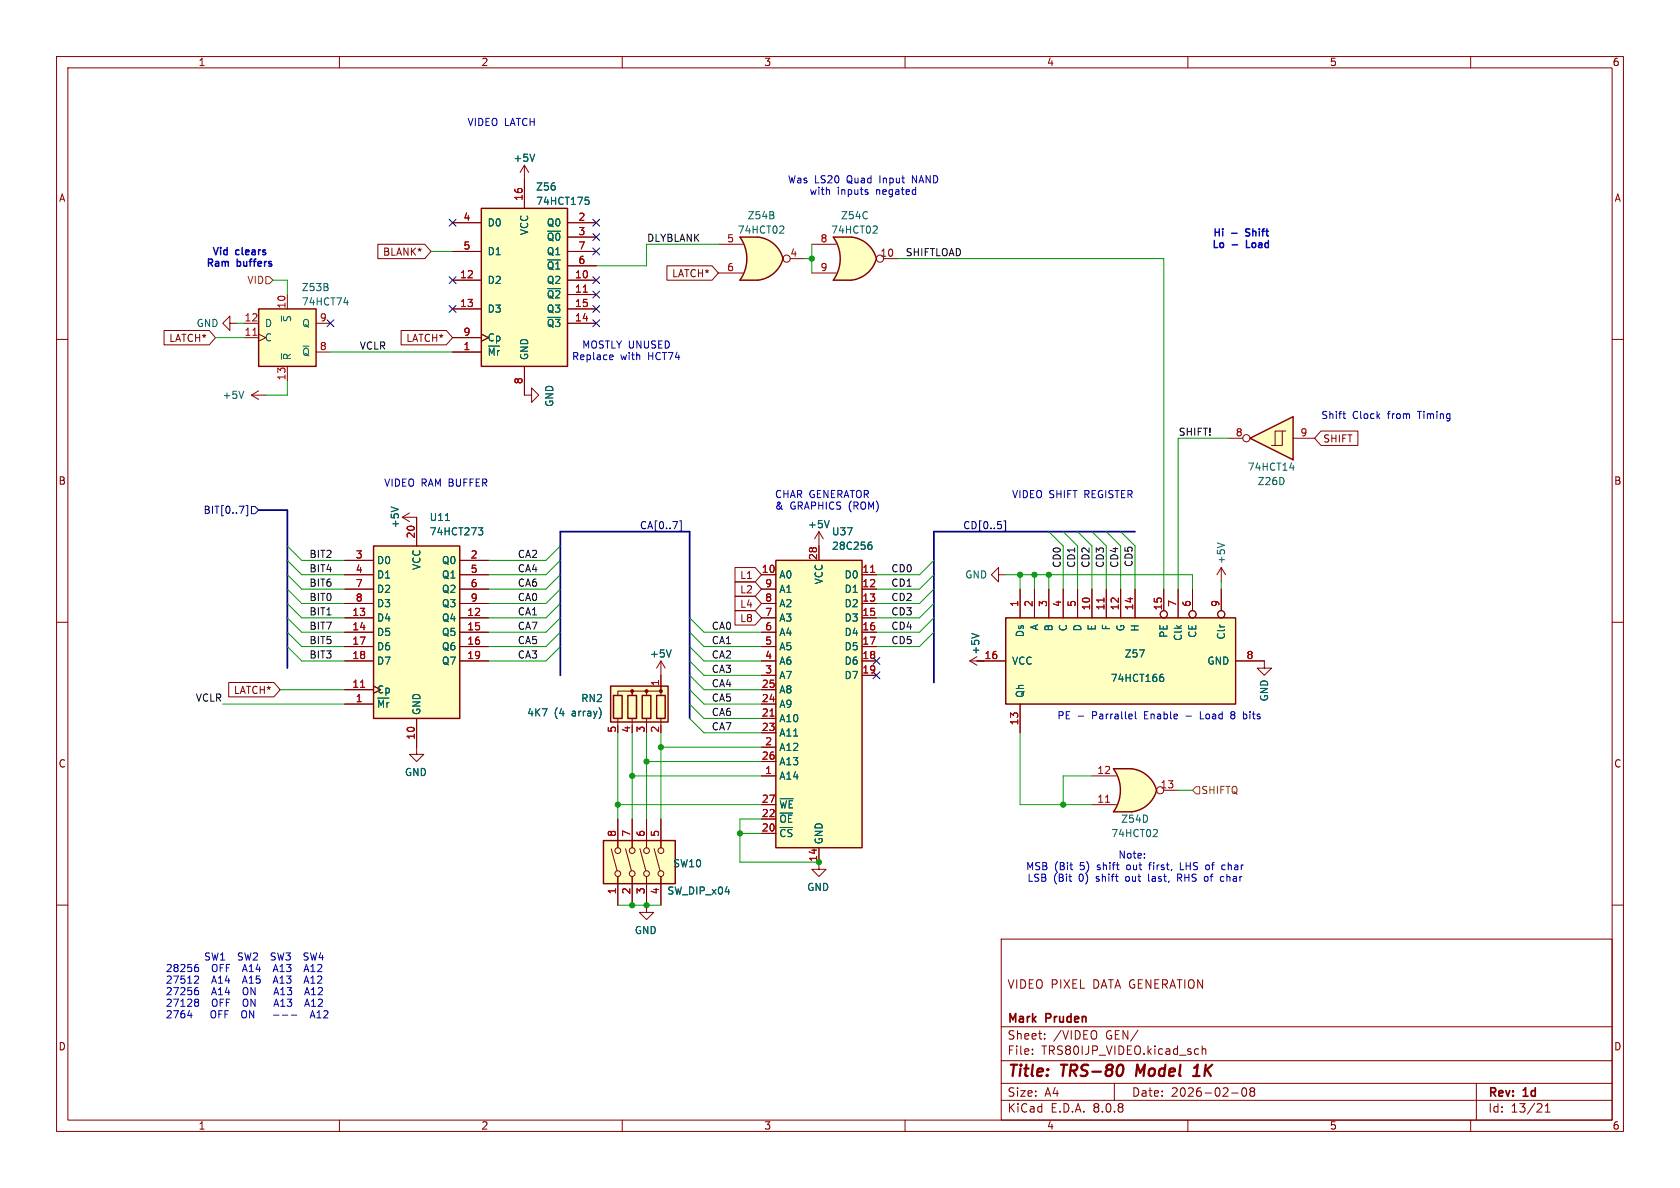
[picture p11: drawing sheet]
<svg xmlns="http://www.w3.org/2000/svg" width="297mm" height="210mm" viewBox="0 0 297 210" stroke-linecap="round" stroke-linejoin="round" font-family="sans-serif">
<defs><g id="words">
<g font-size="2.8" fill="#840000">
<text x="178" y="190.9">Title:</text>
<text x="187.7" y="190.9">TRS-80</text>
<text x="201.7" y="190.9">Model</text>
<text x="212.7" y="190.9">1K</text>
</g>
<g font-size="2.1" fill="#840000">
<text x="178" y="175">VIDEO PIXEL</text>
<text x="193.2" y="175">DATA GENERATION</text>
<text x="178" y="184">Sheet:</text>
<text x="178" y="181.2">Mark</text>
<text x="185" y="181.2">Pruden</text>
<text x="186.2" y="184">/VIDEO</text>
<text x="195.5" y="184">GEN/</text>
<text x="178" y="186.7">File:</text>
<text x="184.1" y="186.7">TRS80IJP_VIDEO.kicad_sch</text>
<text x="178" y="196.9">KiCad</text>
<text x="178" y="194.1">Size:</text>
<text x="184.7" y="194.1">A4</text>
<text x="185.7" y="196.9">E.D.A.</text>
<text x="193.3" y="196.9">8.0.8</text>
<text x="200" y="194.1">Date:</text>
<text x="207" y="194.1">2026-02-08</text>
<text x="263" y="194.3">Rev:</text>
<text x="263" y="196.9">Id:</text>
<text x="267.1" y="196.9">13/21</text>
<text x="269.4" y="194.3">1d</text>
</g>
<g font-size="1.8" fill="#840000">
<text x="35" y="11.9">1</text>
<text x="85" y="11.9">2</text>
<text x="135" y="11.9">3</text>
<text x="185" y="11.9">4</text>
<text x="235" y="11.9">5</text>
<text x="285" y="11.9">6</text>
<text x="10.3" y="35.9">A</text>
<text x="285.3" y="35.9">A</text>
<text x="67.6" y="45.4">BLANK*</text>
<text x="118.7" y="49.2">LATCH*</text>
<text x="29.8" y="60.6">LATCH*</text>
<text x="71.7" y="60.6">LATCH*</text>
<text x="233.8" y="78.4">SHIFT</text>
<text x="10.3" y="85.9">B</text>
<text x="285.3" y="85.9">B</text>
<text x="130.8" y="102.6">L1</text>
<text x="130.8" y="105.1">L2</text>
<text x="130.8" y="107.6">L4</text>
<text x="130.8" y="110.2">L8</text>
<text x="41.2" y="122.9">LATCH*</text>
<text x="10.3" y="135.9">C</text>
<text x="285.3" y="135.9">C</text>
<text x="10.3" y="185.9">D</text>
<text x="285.3" y="185.9">D</text>
<text x="35" y="199.9">1</text>
<text x="85" y="199.9">2</text>
<text x="135" y="199.9">3</text>
<text x="185" y="199.9">4</text>
<text x="235" y="199.9">5</text>
<text x="285" y="199.9">6</text>
</g>
<g font-size="1.8" fill="#0000c2">
<text x="82.5" y="22.4">VIDEO LATCH</text>
<text x="139.2" y="32.6">Was</text>
<text x="143" y="34.7">with</text>
<text x="144" y="32.6">LS20</text>
<text x="148" y="34.7">inputs</text>
<text x="149.8" y="32.6">Quad</text>
<text x="155" y="34.7">negated</text>
<text x="155.8" y="32.6">Input</text>
<text x="161.7" y="32.6">NAND</text>
<text x="36.3" y="47.5">Ram</text>
<text x="37.4" y="45.5">Vid</text>
<text x="41.7" y="45.5">clears</text>
<text x="41.9" y="47.5">buffers</text>
<text x="214.1" y="44.2">Lo</text>
<text x="214.3" y="42.2">Hi</text>
<text x="217.8" y="44.2">-</text>
<text x="220.7" y="42.2">Shift</text>
<text x="220.8" y="44.2">Load</text>
<text x="101" y="63.9">Replace</text>
<text x="102.8" y="61.8">MOSTLY UNUSED</text>
<text x="109.7" y="63.9">with</text>
<text x="114.7" y="63.9">HCT74</text>
<text x="233.5" y="74.3">Shift</text>
<text x="239.1" y="74.3">Clock</text>
<text x="245.4" y="74.3">from</text>
<text x="251" y="74.3">Timing</text>
<text x="67.8" y="86.1">VIDEO RAM BUFFER</text>
<text x="136.9" y="88.1">CHAR GENERATOR</text>
<text x="178.8" y="88.1">VIDEO SHIFT</text>
<text x="191.8" y="88.1">REGISTER</text>
<text x="136.9" y="90.2">&amp;</text>
<text x="139.6" y="90.2">GRAPHICS</text>
<text x="150.1" y="90.2">(ROM)</text>
<text x="186.8" y="127.4">PE -</text>
<text x="193.2" y="127.4">Parrallel</text>
<text x="202.6" y="127.4">Enable</text>
<text x="210.1" y="127.4">-</text>
<text x="212.8" y="127.4">Load</text>
<text x="218.5" y="127.4">8</text>
<text x="220.8" y="127.4">bits</text>
<text x="181.3" y="154">MSB</text>
<text x="186.4" y="154">(Bit</text>
<text x="191" y="154">5)</text>
<text x="194.2" y="154">shift</text>
<text x="197.6" y="152">Note:</text>
<text x="199.6" y="154">out</text>
<text x="203.8" y="154">first,</text>
<text x="209.5" y="154">LHS</text>
<text x="214.2" y="154">of</text>
<text x="217.3" y="154">char</text>
<text x="181.5" y="156.1">LSB</text>
<text x="186.2" y="156.1">(Bit</text>
<text x="190.8" y="156.1">0)</text>
<text x="194.1" y="156.1">shift</text>
<text x="199.5" y="156.1">out</text>
<text x="203.7" y="156.1">last,</text>
<text x="209" y="156.1">RHS</text>
<text x="214" y="156.1">of</text>
<text x="217" y="156.1">char</text>
<text x="29.2" y="172">28256</text>
<text x="37.4" y="170">SW1</text>
<text x="37.6" y="172">OFF</text>
<text x="43.4" y="172">A14</text>
<text x="43.6" y="170">SW2</text>
<text x="49.3" y="172">A13</text>
<text x="49.8" y="170">SW3</text>
<text x="55.1" y="172">A12</text>
<text x="56" y="170">SW4</text>
<text x="29.2" y="174.1">27512</text>
<text x="29.2" y="176.1">27256</text>
<text x="29.2" y="178.2">27128</text>
<text x="37.6" y="174.1">A14</text>
<text x="37.6" y="176.1">A14</text>
<text x="37.6" y="178.2">OFF</text>
<text x="43.4" y="174.1">A15</text>
<text x="43.4" y="176.1">ON</text>
<text x="43.4" y="178.2">ON</text>
<text x="49.3" y="174.1">A13</text>
<text x="49.6" y="176.1">A13</text>
<text x="49.6" y="178.2">A13</text>
<text x="55.1" y="174.1">A12</text>
<text x="55.5" y="176.1">A12</text>
<text x="55.5" y="178.2">A12</text>
<text x="29.2" y="180.2">2764</text>
<text x="37.6" y="180.2">OFF</text>
<text x="43.4" y="180.2">ON</text>
<text x="56.6" y="180.2">A12</text>
</g>
<g font-size="1.8" fill="#006464">
<text x="90.7" y="28.8">+5V</text>
<text x="94.7" y="33.9">Z56</text>
<text x="86.1" y="40.2">D0</text>
<text x="93.6" y="41.7" transform="rotate(-90 93.6 41.7)">VCC</text>
<text x="94.7" y="36.4">74HCT175</text>
<text x="96.6" y="40.2">Q0</text>
<text x="130.3" y="41.5">74HCT02</text>
<text x="132.1" y="39">Z54B</text>
<text x="146.8" y="41.5">74HCT02</text>
<text x="148.6" y="39">Z54C</text>
<text x="86.1" y="45.3">D1</text>
<text x="96.6" y="42.8">~{Q0}</text>
<text x="96.6" y="47.9">~{Q1}</text>
<text x="96.6" y="45.3">Q1</text>
<text x="53.3" y="51.7">Z53B</text>
<text x="86.1" y="50.4">D2</text>
<text x="96.6" y="50.4">Q2</text>
<text x="96.6" y="52.9">~{Q2}</text>
<text x="34.7" y="58">GND</text>
<text x="46.7" y="58">D</text>
<text x="51.7" y="57" transform="rotate(-90 51.7 57)">~{S}</text>
<text x="53.3" y="54.2">74HCT74</text>
<text x="53.3" y="58">Q</text>
<text x="86.1" y="55.5">D3</text>
<text x="96.6" y="58">~{Q3}</text>
<text x="96.6" y="55.5">Q3</text>
<text x="46.7" y="60.6">C</text>
<text x="51.7" y="63.8" transform="rotate(-90 51.7 63.8)">~{R}</text>
<text x="53.3" y="63.1">~{Q}</text>
<text x="86.1" y="63.1">~{Mr}</text>
<text x="86.1" y="60.6">Cp</text>
<text x="93.6" y="63.8" transform="rotate(-90 93.6 63.8)">GND</text>
<text x="39.2" y="70.7">+5V</text>
<text x="98" y="72" transform="rotate(-90 98 72)">GND</text>
<text x="220.5" y="83.4">74HCT14</text>
<text x="222.2" y="86">Z26D</text>
<text x="70.7" y="93.5" transform="rotate(-90 70.7 93.5)">+5V</text>
<text x="75.9" y="92.3">U11</text>
<text x="75.9" y="94.8">74HCT273</text>
<text x="142.7" y="93.6">+5V</text>
<text x="147" y="94.8">U37</text>
<text x="66.5" y="99.9">D0</text>
<text x="74.5" y="100.9" transform="rotate(-90 74.5 100.9)">VCC</text>
<text x="78" y="99.9">Q0</text>
<text x="147" y="97.4">28C256</text>
<text x="216.8" y="99.8" transform="rotate(-90 216.8 99.8)">+5V</text>
<text x="66.5" y="102.5">D1</text>
<text x="66.5" y="105">D2</text>
<text x="66.5" y="107.5">D3</text>
<text x="78" y="102.5">Q1</text>
<text x="78" y="105">Q2</text>
<text x="78" y="107.5">Q3</text>
<text x="137.7" y="102.5">A0</text>
<text x="137.7" y="107.5">A2</text>
<text x="137.7" y="105">A1</text>
<text x="145.6" y="103.4" transform="rotate(-90 145.6 103.4)">VCC</text>
<text x="149.2" y="102.5">D0</text>
<text x="149.2" y="105">D1</text>
<text x="149.2" y="107.5">D2</text>
<text x="170.5" y="102.5">GND</text>
<text x="66.5" y="110.1">D4</text>
<text x="66.5" y="112.6">D5</text>
<text x="78" y="110.1">Q4</text>
<text x="78" y="112.6">Q5</text>
<text x="137.7" y="112.6">A4</text>
<text x="137.7" y="110.1">A3</text>
<text x="149.2" y="110.1">D3</text>
<text x="149.2" y="112.6">D4</text>
<text x="181.2" y="112.7" transform="rotate(-90 181.2 112.7)">Ds</text>
<text x="183.7" y="111.5" transform="rotate(-90 183.7 111.5)">A</text>
<text x="186.3" y="111.7" transform="rotate(-90 186.3 111.7)">B</text>
<text x="188.8" y="111.7" transform="rotate(-90 188.8 111.7)">C</text>
<text x="191.4" y="111.7" transform="rotate(-90 191.4 111.7)">D</text>
<text x="193.9" y="111.6" transform="rotate(-90 193.9 111.6)">E</text>
<text x="196.4" y="111.5" transform="rotate(-90 196.4 111.5)">F</text>
<text x="199" y="111.7" transform="rotate(-90 199 111.7)">G</text>
<text x="201.5" y="111.8" transform="rotate(-90 201.5 111.8)">H</text>
<text x="206.6" y="112.9" transform="rotate(-90 206.6 112.9)">PE</text>
<text x="209.1" y="113.4" transform="rotate(-90 209.1 113.4)">Clk</text>
<text x="211.7" y="112.9" transform="rotate(-90 211.7 112.9)">CE</text>
<text x="216.8" y="113.2" transform="rotate(-90 216.8 113.2)">Clr</text>
<text x="66.5" y="115.2">D6</text>
<text x="66.5" y="117.7">D7</text>
<text x="78" y="115.2">Q6</text>
<text x="78" y="117.7">Q7</text>
<text x="114.8" y="116.4">+5V</text>
<text x="137.7" y="117.7">A6</text>
<text x="137.7" y="115.2">A5</text>
<text x="149.2" y="115.2">D5</text>
<text x="149.2" y="117.7">D6</text>
<text x="173.3" y="115.8" transform="rotate(-90 173.3 115.8)">+5V</text>
<text x="178.8" y="117.7">VCC</text>
<text x="198.7" y="116.4">Z57</text>
<text x="213.4" y="117.7">GND</text>
<text x="66.5" y="125.3">~{Mr}</text>
<text x="66.5" y="122.8">Cp</text>
<text x="102.7" y="124.3">RN2</text>
<text x="137.7" y="125.3">A9</text>
<text x="137.7" y="122.8">A8</text>
<text x="137.7" y="120.2">A7</text>
<text x="149.2" y="120.2">D7</text>
<text x="181.2" y="123.4" transform="rotate(-90 181.2 123.4)">Qh</text>
<text x="196.3" y="120.8">74HCT166</text>
<text x="224.4" y="124.1" transform="rotate(-90 224.4 124.1)">GND</text>
<text x="74.5" y="126.5" transform="rotate(-90 74.5 126.5)">GND</text>
<text x="93.1" y="126.8">4K7</text>
<text x="98" y="126.8">(4</text>
<text x="101.2" y="126.8">array)</text>
<text x="137.7" y="127.9">A10</text>
<text x="137.7" y="130.4">A11</text>
<text x="71.5" y="137.4">GND</text>
<text x="137.7" y="132.9">A12</text>
<text x="137.7" y="135.5">A13</text>
<text x="137.7" y="138">A14</text>
<text x="137.7" y="143.1">~{WE}</text>
<text x="137.7" y="148.2">~{CS}</text>
<text x="137.7" y="145.6">~{OE}</text>
<text x="145.6" y="149.4" transform="rotate(-90 145.6 149.4)">GND</text>
<text x="196.4" y="148.2">74HCT02</text>
<text x="198.1" y="145.6">Z54D</text>
<text x="118.9" y="153.5">SW10</text>
<text x="117.9" y="158.3">SW_DIP_x04</text>
<text x="142.6" y="157.7">GND</text>
<text x="112.1" y="165.3">GND</text>
</g>
<g font-size="1.8" fill="#a90000">
<text x="92.5" y="35.6" transform="rotate(-90 92.5 35.6)">16</text>
<text x="81.8" y="39.1">4</text>
<text x="102.2" y="39.1">2</text>
<text x="102.2" y="41.7">3</text>
<text x="81.8" y="44.2">5</text>
<text x="102.2" y="46.7">6</text>
<text x="102.2" y="44.2">7</text>
<text x="128.5" y="42.9">5</text>
<text x="139.6" y="45.5">4</text>
<text x="145" y="42.9">8</text>
<text x="155.5" y="45.5">10</text>
<text x="81.2" y="49.3">12</text>
<text x="101.6" y="49.3">10</text>
<text x="101.6" y="51.8">11</text>
<text x="128.5" y="48">6</text>
<text x="145" y="48">9</text>
<text x="43.1" y="59.4">11</text>
<text x="43.1" y="56.9">12</text>
<text x="50.5" y="54.7" transform="rotate(-90 50.5 54.7)">10</text>
<text x="56.4" y="56.9">9</text>
<text x="81.2" y="54.4">13</text>
<text x="81.8" y="59.4">9</text>
<text x="101.6" y="56.9">14</text>
<text x="101.6" y="54.4">15</text>
<text x="56.4" y="62">8</text>
<text x="81.8" y="62">1</text>
<text x="50.5" y="67.4" transform="rotate(-90 50.5 67.4)">13</text>
<text x="92.5" y="68" transform="rotate(-90 92.5 68)">8</text>
<text x="218.4" y="77.2">8</text>
<text x="229.8" y="77.2">9</text>
<text x="73.4" y="95.3" transform="rotate(-90 73.4 95.3)">20</text>
<text x="62.8" y="98.8">3</text>
<text x="62.8" y="101.3">4</text>
<text x="83.1" y="98.8">2</text>
<text x="83.1" y="101.3">5</text>
<text x="134.6" y="101.3">10</text>
<text x="144.5" y="99.1" transform="rotate(-90 144.5 99.1)">28</text>
<text x="152.4" y="101.3">11</text>
<text x="62.8" y="103.9">7</text>
<text x="62.8" y="106.4">8</text>
<text x="83.1" y="103.9">6</text>
<text x="83.1" y="106.4">9</text>
<text x="135.2" y="106.4">8</text>
<text x="135.2" y="103.9">9</text>
<text x="152.4" y="103.9">12</text>
<text x="152.4" y="106.4">13</text>
<text x="180.1" y="107.4" transform="rotate(-90 180.1 107.4)">1</text>
<text x="182.6" y="107.4" transform="rotate(-90 182.6 107.4)">2</text>
<text x="185.2" y="107.4" transform="rotate(-90 185.2 107.4)">3</text>
<text x="187.7" y="107.4" transform="rotate(-90 187.7 107.4)">4</text>
<text x="190.2" y="107.4" transform="rotate(-90 190.2 107.4)">5</text>
<text x="192.8" y="108" transform="rotate(-90 192.8 108)">10</text>
<text x="195.3" y="108" transform="rotate(-90 195.3 108)">11</text>
<text x="197.9" y="108" transform="rotate(-90 197.9 108)">12</text>
<text x="200.4" y="108" transform="rotate(-90 200.4 108)">14</text>
<text x="205.5" y="108" transform="rotate(-90 205.5 108)">15</text>
<text x="208" y="107.4" transform="rotate(-90 208 107.4)">7</text>
<text x="210.6" y="107.4" transform="rotate(-90 210.6 107.4)">6</text>
<text x="215.6" y="107.4" transform="rotate(-90 215.6 107.4)">9</text>
<text x="62.2" y="109">13</text>
<text x="62.2" y="111.5">14</text>
<text x="82.5" y="109">12</text>
<text x="82.5" y="111.5">15</text>
<text x="135.2" y="111.5">6</text>
<text x="135.2" y="109">7</text>
<text x="152.4" y="109">15</text>
<text x="152.4" y="111.5">16</text>
<text x="62.2" y="114">17</text>
<text x="62.2" y="116.6">18</text>
<text x="82.5" y="114">16</text>
<text x="82.5" y="116.6">19</text>
<text x="135.2" y="119.1">3</text>
<text x="135.2" y="116.6">4</text>
<text x="135.2" y="114">5</text>
<text x="152.4" y="114">17</text>
<text x="152.4" y="116.6">18</text>
<text x="152.4" y="119.1">19</text>
<text x="173.9" y="116.6">16</text>
<text x="220.3" y="116.6">8</text>
<text x="62.2" y="121.7">11</text>
<text x="62.8" y="124.2">1</text>
<text x="116.6" y="121.4" transform="rotate(-90 116.6 121.4)">1</text>
<text x="134.6" y="124.2">24</text>
<text x="134.6" y="121.7">25</text>
<text x="73.4" y="130.9" transform="rotate(-90 73.4 130.9)">10</text>
<text x="109" y="129.6" transform="rotate(-90 109 129.6)">5</text>
<text x="111.5" y="129.6" transform="rotate(-90 111.5 129.6)">4</text>
<text x="114" y="129.6" transform="rotate(-90 114 129.6)">3</text>
<text x="116.6" y="129.6" transform="rotate(-90 116.6 129.6)">2</text>
<text x="134.6" y="126.7">21</text>
<text x="134.6" y="129.3">23</text>
<text x="135.2" y="131.8">2</text>
<text x="180.1" y="128.3" transform="rotate(-90 180.1 128.3)">13</text>
<text x="134.6" y="134.4">26</text>
<text x="135.2" y="136.9">1</text>
<text x="193.9" y="136.9">12</text>
<text x="134.6" y="142">27</text>
<text x="193.9" y="142">11</text>
<text x="205.1" y="139.4">13</text>
<text x="109" y="148" transform="rotate(-90 109 148)">8</text>
<text x="111.5" y="148" transform="rotate(-90 111.5 148)">7</text>
<text x="114" y="148" transform="rotate(-90 114 148)">6</text>
<text x="116.6" y="148" transform="rotate(-90 116.6 148)">5</text>
<text x="134.6" y="147.1">20</text>
<text x="134.6" y="144.5">22</text>
<text x="144.5" y="152.4" transform="rotate(-90 144.5 152.4)">14</text>
<text x="109" y="158.2" transform="rotate(-90 109 158.2)">1</text>
<text x="111.5" y="158.2" transform="rotate(-90 111.5 158.2)">2</text>
<text x="114" y="158.2" transform="rotate(-90 114 158.2)">3</text>
<text x="116.6" y="158.2" transform="rotate(-90 116.6 158.2)">4</text>
</g>
<g font-size="1.8" fill="#0f0f0f">
<text x="114.3" y="42.8">DLYBLANK</text>
<text x="160" y="45.4">SHIFTLOAD</text>
<text x="63.5" y="61.9">VCLR</text>
<text x="208.3" y="77.1">SHIFT!</text>
<text x="54.6" y="98.7">BIT2</text>
<text x="54.6" y="101.3">BIT4</text>
<text x="91.4" y="98.7">CA2</text>
<text x="91.4" y="101.3">CA4</text>
<text x="157.5" y="101.3">CD0</text>
<text x="187.6" y="100.5" transform="rotate(-90 187.6 100.5)">CD0</text>
<text x="190.2" y="100.5" transform="rotate(-90 190.2 100.5)">CD1</text>
<text x="192.7" y="100.5" transform="rotate(-90 192.7 100.5)">CD2</text>
<text x="195.2" y="100.5" transform="rotate(-90 195.2 100.5)">CD3</text>
<text x="197.8" y="100.5" transform="rotate(-90 197.8 100.5)">CD4</text>
<text x="200.3" y="100.3" transform="rotate(-90 200.3 100.3)">CD5</text>
<text x="54.6" y="106.3">BIT0</text>
<text x="54.6" y="103.8">BIT6</text>
<text x="91.4" y="106.3">CA0</text>
<text x="91.4" y="103.8">CA6</text>
<text x="157.5" y="106.3">CD2</text>
<text x="157.5" y="103.8">CD1</text>
<text x="54.6" y="108.9">BIT1</text>
<text x="54.6" y="114">BIT5</text>
<text x="54.6" y="111.4">BIT7</text>
<text x="91.4" y="114">CA5</text>
<text x="91.4" y="111.4">CA7</text>
<text x="91.4" y="108.9">CA1</text>
<text x="125.7" y="111.4">CA0</text>
<text x="125.7" y="114">CA1</text>
<text x="157.5" y="108.9">CD3</text>
<text x="157.5" y="111.4">CD4</text>
<text x="157.5" y="114">CD5</text>
<text x="54.6" y="116.5">BIT3</text>
<text x="91.4" y="116.5">CA3</text>
<text x="125.7" y="119">CA3</text>
<text x="125.7" y="116.5">CA2</text>
<text x="34.5" y="124.1">VCLR</text>
<text x="125.7" y="121.6">CA4</text>
<text x="125.7" y="124.1">CA5</text>
<text x="125.7" y="126.7">CA6</text>
<text x="125.7" y="129.2">CA7</text>
</g>
<g font-size="1.8" fill="#725600">
<text x="43.6" y="50.4">VID</text>
<text x="212.3" y="140.6">SHIFTQ</text>
</g>
<g font-size="1.8" fill="#000084">
<text x="35.9" y="91">BIT[0..7]</text>
<text x="113" y="93.6">CA[0..7]</text>
<text x="170.2" y="93.6">CD[0..5]</text>
</g>
</g></defs>
<g fill="none" stroke="#840000" stroke-width=".18">
<path d="M10 10h277v190h-277zM12 12h273v186h-273zM60 10v2M110 10v2M160 10v2M210 10v2M260 10v2M10 60h2M285 60h2M10 110h2M176.5 101.6v-1.3l-1.2 1.3 1.2 1.3v-1.3h1.3M285 110h2"/>
<path d="M10 160h2M177 166h108v32h-108zM285 160h2M60 198v2M110 198v2M160 198v2M177 194.5h108M177 191.5h108M177 187.5h108M177 181.5h108M182.5 186.3v.1M182.5 185.5v.1"/>
<path d="M184.7 183.6v.1M184.7 182.8v.1M197 191.5v3M210 198v2M211.5 185.4l.4 .1M211.9 186.3l-.4 .1M212.5 185.5l.2-.1 .4 .1 .1 .9M212.5 184.9v1.5M217.7 193.2h1.2M219.7 192.4l.2-.1a.81 .81 0 0 1 .6 .6 .81 .81 0 0 1-.3 .8l-.2 .1a.81 .81 0 0 1-.3-1.4zM221.2 192.9l-.2-.2 .2-.4 .5 .1 .1 .2-.3 .3M221.2 192.9l-.2 .3v.5l.2 .1 .5-.1 .1-.2-.1-.4-.2-.2"/>
<path d="M221.2 192.9h.3M260 198v2M261 191.5v6.5M273.2 196.6h.8M273.2 195.5l.4-.4v1.5"/>
</g>
<path d="M198.4 188.3a1.31 1.31 0 0 1 0 1.5M201.1 188.2l-.3 2M210.9 190.2h1.2M211.1 188.8l.6-.6-.2 2" fill="none" stroke="#840000" stroke-width=".4"/>
<path d="M107.9 121.3h10.2v6.3h-10.2z" fill="#ffffc2"/>
<path d="M107.9 121.3h10.2v6.3h-10.2zM108.5 122.9h1.5v4.1h-1.5zM111 122.9h1.5v4.1h-1.5zM113.5 122.9h1.6v4.1h-1.6zM116.1 122.9h1.5v4.1h-1.5z" fill="none" stroke="#840000" stroke-width=".25"/>
<g fill="#840000" stroke="#840000" stroke-width=".18">
<circle cx="116.8" cy="122.2" r=".25"/>
<circle cx="114.3" cy="122.2" r=".25"/>
<circle cx="111.8" cy="122.2" r=".25"/>
</g>
<path d="M116.8 119.4v2.5M109.2 122.9v-.7h2.6v.7v-.7h2.5v.7v-.7h2.5v.7M109.2 127v1.3M111.8 127v1.3M114.3 127v1.3M116.8 127v1.3" fill="none" stroke="#840000" stroke-width=".18"/>
<path d="M221 77.5l7.6-3.8v7.6z" fill="#ffffc2"/>
<path d="M221 77.5l7.6-3.8v7.6z" fill="none" stroke="#840000" stroke-width=".25"/>
<g fill="none" stroke="#840000" stroke-width=".18">
<path d="M217.2 77.5h2.5M226.7 76.2v2.5h-1.3M227.3 76.2h-1.9v2.5h-.6M228.6 77.5h3.8"/>
<circle cx="220.3" cy="77.5" r=".63"/>
</g>
<path d="M228 82.7h.8M228.6 82.3v.8" fill="none" stroke="#006464" stroke-width=".18"/>
<path d="M106.7 148.6h12.7v7.6h-12.7z" fill="#ffffc2"/>
<g fill="none" stroke="#840000" stroke-width=".18">
<path d="M71.1 91.4l1.3 .8M71.1 91.4h2.6M72.4 90.7l-1.3 .7M144.8 94l-.8 1.3M144.8 94v2.5M144.8 94l.7 1.3M171.4 116.8l1.3 .8M171.4 116.8h2.6M172.7 116.1l-1.3 .7M108.1 150l1 3.9M109.2 144.8v5.1M109.2 154.9v5.1"/>
<path d="M110.6 150l1 3.9M111.8 144.8v5.1M111.8 154.9v5.1M113.1 150l1.1 3.9M114.3 154.9v6.4h1.3l-1.3 1.3-1.3-1.3h1.3M114.3 144.8v5.1M115.6 150l1.1 3.9M116.8 144.8v5.1M116.8 154.9v5.1"/>
<circle cx="109.2" cy="154.4" r=".51"/>
<circle cx="109.2" cy="150.4" r=".51"/>
<circle cx="111.8" cy="150.4" r=".51"/>
<circle cx="111.8" cy="154.4" r=".51"/>
<circle cx="114.3" cy="154.4" r=".51"/>
<circle cx="114.3" cy="150.4" r=".51"/>
<circle cx="116.8" cy="150.4" r=".51"/>
<circle cx="116.8" cy="154.4" r=".51"/>
</g>
<path d="M106.7 148.6h12.7v7.6h-12.7z" fill="none" stroke="#840000" stroke-width=".25"/>
<path d="M69.2 89.6l1.2 .4M146.6 92l-.4 1.3M171.8 112l1.2 .4" fill="none" stroke="#006464" stroke-width=".18"/>
<path d="M133.4 44.4l5 1.3a5.2 5.2 0 0 1-4.4 3.8z" fill="#ffffc2" stroke="#ffffc2" stroke-width=".18"/>
<path d="M130.8 49.5h3.2M130.8 41.9h3.2" fill="none" stroke="#ffffc2" stroke-width=".18"/>
<path d="M130.8 41.9h3.2v7.6h-3.2a6.7 6.7 0 0 0 0-7.6z" fill="#ffffc2"/>
<g fill="#ffffc2" stroke="#ffffc2" stroke-width=".18">
<path d="M134 41.9a5.1 5.1 0 0 1 4.4 3.8l-4.9 1.3z"/>
<path d="M149.9 44.4l5 1.3a5.2 5.2 0 0 1-4.4 3.8z"/>
</g>
<path d="M130.8 41.9h3.2a5.1 5.1 0 0 1 4.4 3.8 5.2 5.2 0 0 1-4.4 3.8h-3.2a6.6 6.6 0 0 0 0-7.6z" fill="none" stroke="#840000" stroke-width=".25"/>
<g fill="none" stroke="#840000" stroke-width=".18">
<path d="M127 43.2h4.3M127 48.3h4.3M139.7 45.7h2.5"/>
<circle cx="139.1" cy="45.7" r=".63"/>
</g>
<path d="M138.3 39.9l.3 .3-.1 .3-.7 .7h.8" fill="none" stroke="#006464" stroke-width=".18"/>
<path d="M147.3 49.5h3.2M147.3 41.9h3.2" fill="none" stroke="#ffffc2" stroke-width=".18"/>
<path d="M147.3 41.9h3.2v7.6h-3.2a6.7 6.7 0 0 0 0-7.6z" fill="#ffffc2"/>
<path d="M150.5 41.9a5.1 5.1 0 0 1 4.4 3.8l-4.9 1.3z" fill="#ffffc2" stroke="#ffffc2" stroke-width=".18"/>
<path d="M150.5 41.9h-3.2a6.6 6.6 0 0 1 0 7.6h3.2M150.5 41.9a5.1 5.1 0 0 1 4.4 3.8 5.2 5.2 0 0 1-4.4 3.8" fill="none" stroke="#840000" stroke-width=".25"/>
<g fill="none" stroke="#840000" stroke-width=".18">
<path d="M143.5 43.2h4.3M143.5 48.3h4.3M156.2 45.7h2.5M44.4 69.9l1.3 .7M44.4 69.9h2.6M45.7 69.1l-1.3 .8M116.8 116.8l-.7 1.3M116.8 116.8v2.6M116.8 116.8l.8 1.3"/>
<circle cx="155.6" cy="45.7" r=".63"/>
</g>
<path d="M154.8 39.9l.3 .3-.1 .3-.7 .7h.8M43.1 69.2l-.4 1.2M118.7 114.9l-.5 1.2" fill="none" stroke="#006464" stroke-width=".18"/>
<path d="M137.2 99.1h15.2v50.8h-15.2z" fill="#ffffc2"/>
<path d="M137.2 99.1h15.2v50.8h-15.2z" fill="none" stroke="#840000" stroke-width=".25"/>
<g fill="none" stroke="#840000" stroke-width=".18">
<path d="M92.7 69.9h1.3v-1.3l1.2 1.3-1.2 1.2v-1.2M144.8 96.5v2.6M134.6 101.6h2.6M134.6 104.1h2.6M134.6 106.7h2.6M134.6 109.2h2.6M134.6 111.8h2.6M134.6 114.3h2.6M134.6 116.8h2.6M134.6 119.4h2.6M152.4 101.6h2.5M152.4 104.1h2.5"/>
<path d="M152.4 106.7h2.5M152.4 109.2h2.5M152.4 111.8h2.5M152.4 114.3h2.5M152.4 116.8h2.5M152.4 119.4h2.5M134.6 137.2h2.6M134.6 132.1h2.6M134.6 127h2.6M134.6 129.5h2.6M134.6 124.5h2.6M134.6 121.9h2.6"/>
<path d="M134.6 134.6h2.6M134.6 147.3h2.6M134.6 144.8h2.6M134.6 142.2h2.6M144.8 149.9v2.5"/>
</g>
<path d="M153.9 101.2h.7M136.1 126.6h.8" fill="none" stroke="#a90000" stroke-width=".18"/>
<path d="M153.7 96.3h.2l.3 .3-.1 .4-.4 .1M154 95.8l-.3 .1M137.9 141.2h2.3" fill="none" stroke="#006464" stroke-width=".18"/>
<path d="M200.1 135.9a5.2 5.2 0 0 1 4.4 3.8l-5.1 1.4z" fill="#ffffc2" stroke="#ffffc2" stroke-width=".18"/>
<path d="M196.8 135.9h3.2M196.8 143.5h3.2" fill="none" stroke="#ffffc2" stroke-width=".18"/>
<path d="M196.8 135.9h3.2v7.6h-3.2a6.6 6.6 0 0 0 0-7.6z" fill="#ffffc2"/>
<path d="M199.5 138.4l5 1.3a5.1 5.1 0 0 1-4.4 3.8z" fill="#ffffc2" stroke="#ffffc2" stroke-width=".18"/>
<path d="M196.8 135.9h3.2a5.2 5.2 0 0 1 4.5 3.8 5.1 5.1 0 0 1-4.4 3.8h-3.3a6.6 6.6 0 0 0 0-7.6z" fill="none" stroke="#840000" stroke-width=".25"/>
<g fill="none" stroke="#840000" stroke-width=".18">
<path d="M193 137.2h4.4M205.7 139.7h2.6M193 142.2h4.4"/>
<circle cx="205.1" cy="139.7" r=".63"/>
</g>
<path d="M195.4 141.8h.8" fill="none" stroke="#a90000" stroke-width=".18"/>
<path d="M204.4 146.6l.2 .3v.3l-.8 .7h.8" fill="none" stroke="#006464" stroke-width=".18"/>
<path d="M177.8 109.2h40.6v15.3h-40.6z" fill="#ffffc2"/>
<path d="M177.8 109.2h40.6v15.3h-40.6z" fill="none" stroke="#840000" stroke-width=".25"/>
<g fill="none" stroke="#840000" stroke-width=".18">
<path d="M172.7 116.8h5.1M180.3 104.1v5.1M182.9 104.1v5.1M185.4 104.1v5.1M188 104.1v5.1M190.5 104.1v5.1M193 104.1v5.1M195.6 104.1v5.1M198.1 104.1v5.1M200.7 104.1v5.1M205.7 104.1v3.9M208.3 104.1v5.1"/>
<path d="M210.8 104.1v3.9M215.9 104.1v3.9M218.4 116.8h5.1v1.3h1.3l-1.3 1.3-1.3-1.3h1.3M180.3 124.5v5"/>
<circle cx="205.7" cy="108.6" r=".63"/>
<circle cx="210.8" cy="108.6" r=".63"/>
<circle cx="215.9" cy="108.6" r=".63"/>
</g>
<path d="M195.2 105.7v.7" fill="none" stroke="#a90000" stroke-width=".18"/>
<path d="M205.3 119.7h.2l.2 .2v.4l-.4 .2M205.6 119.2l-.3 .1" fill="none" stroke="#006464" stroke-width=".18"/>
<path d="M85.1 36.8h15.2v28h-15.2z" fill="#ffffc2"/>
<path d="M85.1 36.8h15.2v28h-15.2z" fill="none" stroke="#840000" stroke-width=".25"/>
<g fill="none" stroke="#840000" stroke-width=".18">
<path d="M80 39.4h5.1M92.7 31.8v5M100.3 39.4h5.1M80 49.5h5.1M80 54.6h5.1M80 44.5h5.1M80 59.7h5.1M85.1 59.1l1.3 .6-1.3 .6M100.3 49.5h5.1M100.3 52.1h5.1M100.3 54.6h5.1M100.3 57.2h5.1"/>
<path d="M100.3 41.9h5.1M100.3 44.5h5.1M100.3 47h5.1M80 62.2h5.1M92.7 64.8v5.1"/>
</g>
<path d="M103.1 51.7h.7" fill="none" stroke="#a90000" stroke-width=".18"/>
<path d="M103.5 34.9h.6M103.6 35.4h.3l.3 .2-.1 .4-.5 .1" fill="none" stroke="#006464" stroke-width=".18"/>
<path d="M45.7 54.6h10.2v10.2h-10.2z" fill="#ffffc2"/>
<path d="M45.7 54.6h10.2v10.2h-10.2z" fill="none" stroke="#840000" stroke-width=".25"/>
<g fill="none" stroke="#840000" stroke-width=".18">
<path d="M92.7 29.2l-.8 1.3M92.7 29.2v2.6M92.7 29.2l.8 1.3M40.6 57.2v-1.3l-1.2 1.3 1.2 1.2v-1.2h1.3M43.2 59.7h2.5M43.2 57.2h2.5M45.7 59.1l1.3 .6-1.3 .6M50.8 52.1v2.5M55.9 57.2h2.5M50.8 64.8v2.5M55.9 62.2h2.5M215.9 100.3l-.8 1.3"/>
<path d="M215.9 100.3v2.6M215.9 100.3l.8 1.3M73.7 132.1v1.3h1.2l-1.2 1.2-1.3-1.2h1.3M144.8 152.4v1.3h1.2l-1.2 1.2-1.3-1.2h1.3"/>
</g>
<path d="M44.7 59.3h.7" fill="none" stroke="#a90000" stroke-width=".18"/>
<path d="M94.5 27.2l-.4 1.3M60.8 53.5h.8M61.4 53.1v.8M49.8 62.5v1M215.2 96l1.3 .4" fill="none" stroke="#006464" stroke-width=".18"/>
<path d="M66 96.5h15.3v30.5h-15.3z" fill="#ffffc2"/>
<path d="M66 96.5h15.3v30.5h-15.3z" fill="none" stroke="#840000" stroke-width=".25"/>
<g fill="none" stroke="#840000" stroke-width=".18">
<path d="M80 39.4h5.1M92.7 31.8v5M100.3 39.4h5.1M29 58.4h8l1.1 1.3-1.1 1.3h-8zM66.8 43.2h8.3l1.1 1.3-1.1 1.2h-8.3zM70.9 58.4h8l1.1 1.3-1.1 1.3h-8zM80 49.5h5.1M80 54.6h5.1M80 44.5h5.1M80 59.7h5.1M85.1 59.1l1.3 .6-1.3 .6M100.3 49.5h5.1"/>
<path d="M100.3 52.1h5.1M100.3 54.6h5.1M100.3 57.2h5.1M100.3 41.9h5.1M100.3 44.5h5.1M100.3 47h5.1M117.9 47h8l1.1 1.3-1.1 1.2h-8zM80 62.2h5.1M92.7 64.8v5.1M233.5 76.2h6.6v2.5h-6.6l-1.1-1.2zM61 99.1h5M73.7 91.4v5.1"/>
<path d="M81.3 99.1h5.1M144.8 96.5v2.6M61 109.2h5M61 111.8h5M61 114.3h5M61 116.8h5M61 101.6h5M61 104.1h5M61 106.7h5M81.3 109.2h5.1M81.3 111.8h5.1M81.3 114.3h5.1"/>
<path d="M81.3 116.8h5.1M81.3 101.6h5.1M81.3 104.1h5.1M81.3 106.7h5.1M116.8 119.4v2.5M129.9 100.3h3.6l1.1 1.3-1.1 1.3h-3.6zM129.9 107.9h3.6l1.1 1.3-1.1 1.3h-3.6zM129.9 102.9h3.6l1.1 1.2-1.1 1.3h-3.6zM129.9 105.4h3.6l1.1 1.3-1.1 1.3h-3.6zM134.6 109.2h2.6M134.6 111.8h2.6M134.6 114.3h2.6"/>
<path d="M134.6 116.8h2.6M134.6 101.6h2.6M134.6 104.1h2.6M134.6 106.7h2.6M134.6 119.4h2.6M152.4 109.2h2.5M152.4 111.8h2.5M152.4 114.3h2.5M152.4 116.8h2.5M152.4 101.6h2.5M152.4 104.1h2.5M152.4 106.7h2.5"/>
<path d="M152.4 119.4h2.5M172.7 116.8h5.1M180.3 104.1v5.1M182.9 104.1v5.1M185.4 104.1v5.1M188 104.1v5.1M190.5 104.1v5.1M193 104.1v5.1M195.6 104.1v5.1M198.1 104.1v5.1M200.7 104.1v5.1M205.7 104.1v3.9"/>
<path d="M208.3 104.1v5.1M210.8 104.1v3.9M215.9 104.1v3.9M218.4 116.8h5.1M40.4 120.6h8l1.1 1.3-1.1 1.3h-8zM61 124.5h5M61 121.9h5M73.7 127v5.1M134.6 124.5h2.6M134.6 121.9h2.6M134.6 137.2h2.6M134.6 132.1h2.6"/>
<path d="M134.6 127h2.6M134.6 129.5h2.6M134.6 134.6h2.6M180.3 124.5v5M109.2 144.8v5.1M109.2 154.9v5.1M111.8 144.8v5.1M111.8 154.9v5.1M114.3 144.8v5.1M114.3 154.9v5.1M116.8 144.8v5.1M116.8 154.9v5.1"/>
<path d="M134.6 147.3h2.6M134.6 144.8h2.6M134.6 142.2h2.6M144.8 149.9v2.5"/>
<circle cx="205.7" cy="108.6" r=".63"/>
<circle cx="210.8" cy="108.6" r=".63"/>
<circle cx="215.9" cy="108.6" r=".63"/>
</g>
<path d="M103.1 51.7h.7M153.9 101.2h.7M195.2 105.7v.7M63.7 121.5h.8M136.1 126.6h.8" fill="none" stroke="#a90000" stroke-width=".18"/>
<g fill="none" stroke="#006464" stroke-width=".18">
<path d="M94.5 27.2l-.4 1.3M103.5 34.9h.6M103.6 35.4h.3l.3 .2-.1 .4-.5 .1M69.2 89.6l1.2 .4M78.7 92h.8M84.6 93.3h.7l-.4 .5 .4 .1v.4l-.2 .3h-.4M146.6 92l-.4 1.3M153.7 96.3h.2l.3 .3-.1 .4-.4 .1M154 95.8l-.3 .1M118.7 114.9l-.5 1.2M171.8 112l1.2 .4M205.3 119.7h.2l.2 .2v.4l-.4 .2"/>
<path d="M205.6 119.2l-.3 .1M137.9 141.2h2.3"/>
</g>
<path d="M47 48.9h.6l.7 .6-.7 .7h-.6zM211.5 139.1h.6v1.2h-.6l-.7-.6z" fill="none" stroke="#725600" stroke-width=".18"/>
<g fill="none" stroke="#000084" stroke-width=".18">
<path d="M79.4 38.8l1.2 1.2M80.6 38.8l-1.2 1.2M104.8 38.8l1.2 1.2M106 38.8l-1.2 1.2M57.8 56.5l1.2 1.3M59 56.5l-1.2 1.3M79.4 54l1.2 1.2M79.4 48.9l1.2 1.2M80.6 54l-1.2 1.2M80.6 48.9l-1.2 1.2M104.8 43.8l1.2 1.3M104.8 56.5l1.2 1.3"/>
<path d="M104.8 48.9l1.2 1.2M104.8 54l1.2 1.2M104.8 51.5l1.2 1.2M104.8 41.3l1.2 1.2M106 43.8l-1.2 1.3M106 56.5l-1.2 1.3M106 48.9l-1.2 1.2M106 54l-1.2 1.2M106 51.5l-1.2 1.2M106 41.3l-1.2 1.2M42.3 89.5h.8l-.5 1.2M43.5 89.4h.3v1.8h-.3"/>
<path d="M44.4 89.5h.7l.6 .7-.6 .6h-.7zM120.1 92.1h.3v1.8h-.3M177.5 92.1h.3v1.8h-.3M154.3 118.8l1.2 1.2M154.3 116.2l1.2 1.2M155.5 118.8l-1.2 1.2M155.5 116.2l-1.2 1.2"/>
</g>
<g fill="none" stroke="#0000c2" stroke-width=".18">
<path d="M153.1 33.9l.3 .1 .1 .2-.2 .2h-.3M153.1 33.5l.3 .1M108 62.7l.3 .1 .1 .2-.6 .2M108.3 63.5l-.3 .1M237.4 73.1h.5M237.6 73.8l.3 .2M190.6 126.6h1M200.1 126.3l.1 .2-.6 .2M200.7 125.8v1.1l.2 .2M212.2 125.8v1.3h.6M217.8 126.3l-.2 .2v.3l.1 .2 .4 .1M217.8 126.3h.3"/>
<path d="M218.1 125.8h-.3l-.2 .2 .2 .3M219.9 126.2l.5 .1M220.4 127l-.5 .1M202.3 151.6v.1M202.3 150.9v.1M203 152.9h.5M203 154.5v1.1l.2 .2M203.3 152.5l-.1 1.2M208.2 155.2h.5M208.5 155.2l.4 .6M208.7 152.5v1.2h.6M208.7 154.5h-.5v1.3"/>
<path d="M213.1 154.9l.4 .1M213.4 152.9l.3 .1M213.5 155.7l-.4 .1M213.7 153.7h-.3M216 154.9l.4 .1M216.2 152.9l.4 .1M216.4 155.7l-.4 .1M216.6 153.7h-.4M33.2 179.5h.8M33.8 179.1v.8M34.6 172.5l.4 .1 .1 .3-.8 .9h.8M34.6 175.1h.3l.2 .2v.4l-.5 .1"/>
<path d="M34.6 171h.3l.2 .2v.4l-.5 .2M34.6 176.6h.3l.2 .3-.2 .3M34.6 177.2h.3M34.9 177.2l.2 .2v.3l-.1 .1-.4 .1M35 170.5l-.4 .1M35 174.6h-.4M36.3 169.7h.6M37.1 168.5l-.5-.1-.3 .3 .1 .3 .5 .2M42.9 168.5l-.5-.1-.2 .2v.3l.5 .3 .2 .3-.3 .2h-.5M42.9 178.7a.9 .9 0 0 0 0 1.2M47.9 168.8l.8 .6-.3 .3h-.5M48.4 179.5h.9"/>
<path d="M48.4 173.4h.6M48.4 175.8l.4-1.2 .5 1.2M48.4 171.4h.6M48.4 177.9l.4-1.3 .5 1.3M48.5 175.5h.6M48.5 177.5h.6M48.7 168.5l-.5-.1-.3 .3M48.7 172.5l-.4 1.3M48.7 170.5l-.4 1.3M49.1 168.4l.3 1.3M49.9 179.5h1M51.5 179.5h1"/>
<path d="M53.7 173.8l.5-1.3 .4 1.3M53.7 171.8l.5-1.3 .4 1.3M53.9 173.4h.6M53.9 175.8l.4-1.2 .4 1.2M53.9 171.4h.6M53.9 177.9l.4-1.3 .4 1.3M54 169.1l.3 .1 .2 .3-.3 .2h-.3M54 168.4l.5 .1M54 175.5h.6M54 177.5h.6M54.8 179.9l.5-1.2 .4 1.2M54.9 168.4l.3 1.3 .2-.9 .3 .9"/>
<path d="M55 179.6h.6M56 179.9h.8M56.2 179h-.2"/>
</g>
<path d="M217.7 41.2h1" fill="none" stroke="#0000c2" stroke-width=".25"/>
<path d="M45.7 90.2h5.1v27.9M200.7 94h-35.6v26.7M99.1 119.4v-25.4h22.8v33" fill="none" stroke="#000084" stroke-width=".3"/>
<g fill="none" stroke="#009600" stroke-width=".18">
<path d="M38.1 59.7h5.1M41.9 57.2h1.3M48.3 49.5h2.5v2.6M76.2 44.5h3.8M127 43.2h-12.7v3.8h-8.9M142.2 45.7h1.3M143.5 43.2v5.1M158.7 45.7h47v58.4M50.8 67.3v2.6h-3.8M58.4 62.2h21.6M217.2 77.5h-8.9v26.6M50.8 96.5l2.5 2.6h7.7"/>
<path d="M50.8 99.1l2.5 2.5h7.7M99.1 96.5l-2.6 2.6h-10.1M99.1 99.1l-2.6 2.5h-10.1M165.1 99.1l-2.5 2.5h-7.7M185.4 94l2.6 2.5v7.6M188 94l2.5 2.5v7.6M190.5 94l2.5 2.5v7.6M193 94l2.6 2.5v7.6M195.6 94l2.5 2.5v7.6M198.1 94l2.6 2.5v7.6M50.8 104.1l2.5 2.6h7.7M50.8 111.8l2.5 2.5h7.7"/>
<path d="M50.8 114.3l2.5 2.5h7.7M50.8 109.2l2.5 2.6h7.7M50.8 106.7l2.5 2.5h7.7M50.8 101.6l2.5 2.5h7.7M99.1 104.1l-2.6 2.6h-10.1M99.1 111.8l-2.6 2.5h-10.1M99.1 114.3l-2.6 2.5h-10.1M99.1 109.2l-2.6 2.6h-10.1M99.1 106.7l-2.6 2.5h-10.1M99.1 101.6l-2.6 2.5h-10.1M121.9 111.8l2.6 2.5h10.1M121.9 114.3l2.6 2.5h10.1"/>
<path d="M121.9 119.4l2.6 2.5h10.1M121.9 116.8l2.6 2.6h10.1M121.9 109.2l2.6 2.6h10.1M165.1 104.1l-2.5 2.6h-7.7M165.1 111.8l-2.5 2.5h-7.7M165.1 109.2l-2.5 2.6h-7.7M165.1 106.7l-2.5 2.5h-7.7M165.1 101.6l-2.5 2.5h-7.7M172.7 116.8h1.3M177.8 101.6h33v2.5M180.3 101.6v2.5M182.9 101.6v2.5"/>
<path d="M185.4 101.6v2.5M215.9 102.9v1.2M39.4 124.5h21.6M49.5 121.9h11.5M109.2 129.5v15.3M111.8 129.5v15.3M111.8 137.2h22.8M114.3 129.5v15.3M114.3 134.6h20.3M116.8 129.5v15.3M116.8 132.1h17.8M121.9 121.9l2.6 2.6h10.1"/>
<path d="M121.9 124.5l2.6 2.5h10.1M121.9 127l2.6 2.5h10.1M180.3 129.5v12.7h12.7M193 137.2h-5v5M208.3 139.7h2.5M109.2 142.2h25.4M130.8 147.3h3.8M134.6 144.8h-3.8v7.6h14M109.2 160h7.6"/>
</g>
<g fill="#009600" stroke="#009600" stroke-width=".18">
<circle cx="180.3" cy="101.6" r=".46"/>
<circle cx="144.8" cy="152.4" r=".46"/>
<circle cx="130.8" cy="147.3" r=".46"/>
<circle cx="188" cy="142.2" r=".46"/>
<circle cx="185.4" cy="101.6" r=".46"/>
<circle cx="182.9" cy="101.6" r=".46"/>
<circle cx="143.5" cy="45.7" r=".46"/>
<circle cx="109.2" cy="142.2" r=".46"/>
<circle cx="116.8" cy="132.1" r=".46"/>
<circle cx="114.3" cy="160" r=".46"/>
<circle cx="111.8" cy="160" r=".46"/>
<circle cx="114.3" cy="134.6" r=".46"/>
<circle cx="111.8" cy="137.2" r=".46"/>
</g>
<use href="#words"/>
</svg>
